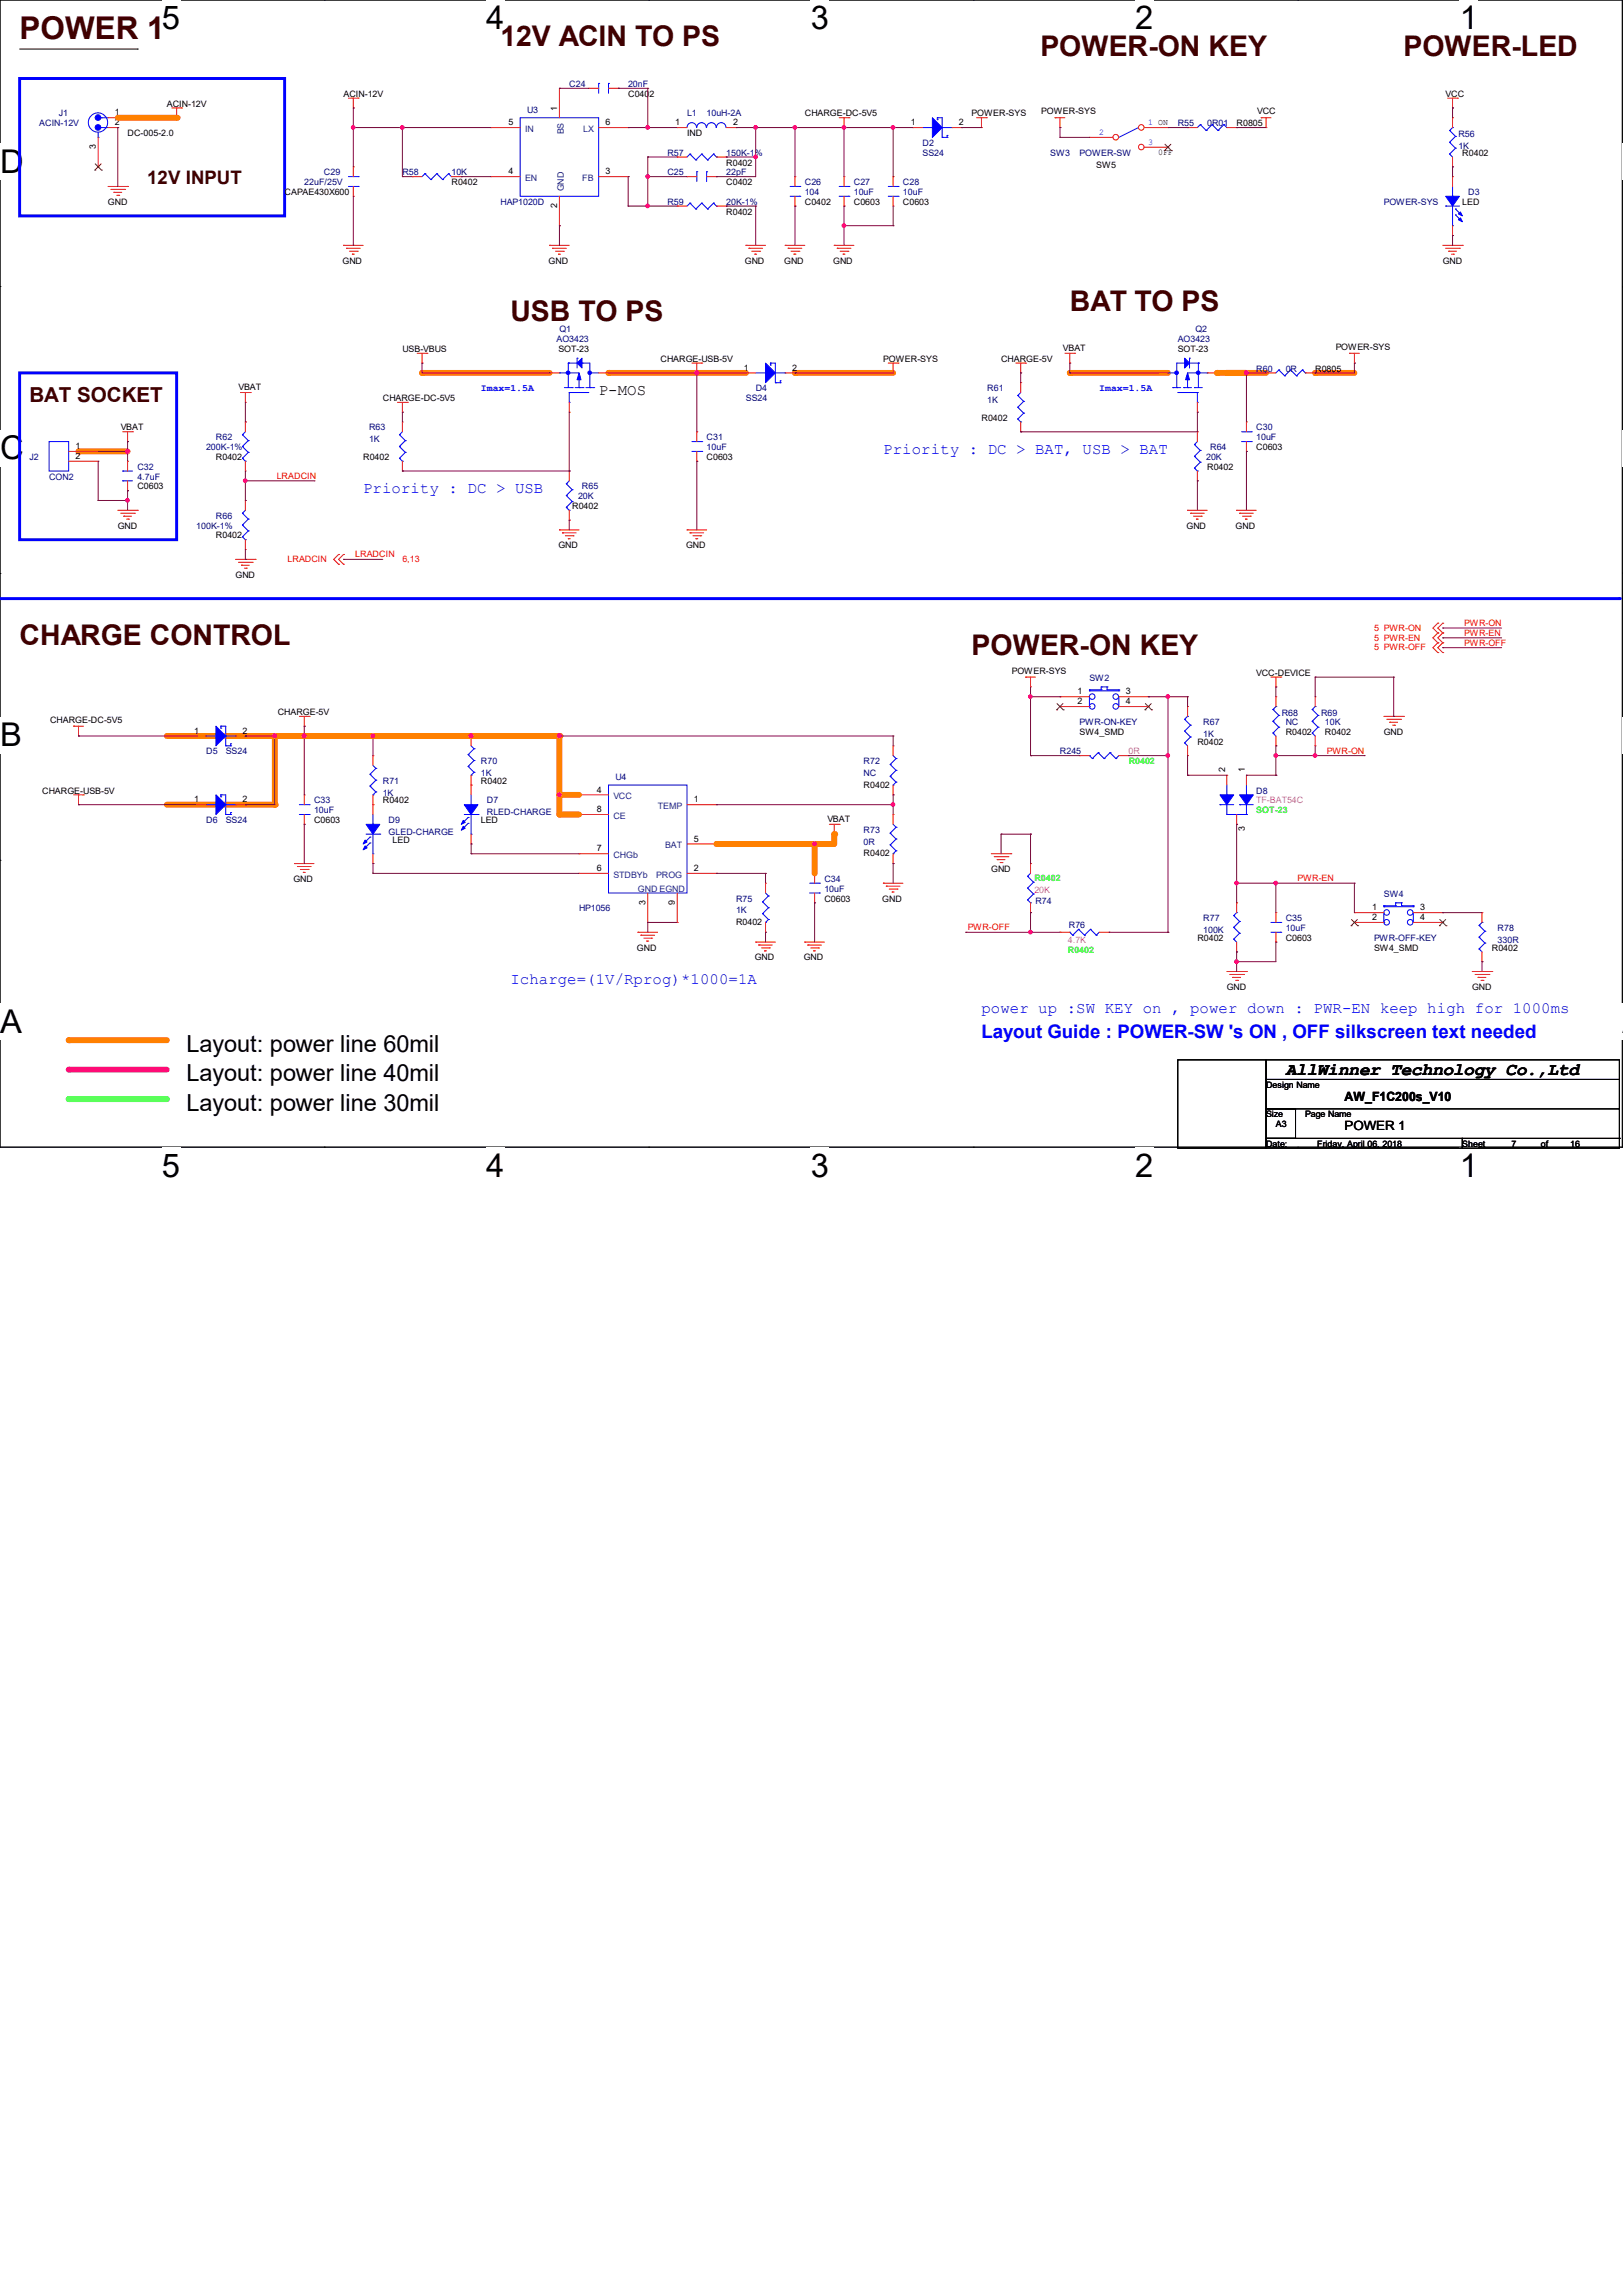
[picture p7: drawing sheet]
<svg xmlns="http://www.w3.org/2000/svg" width="210mm" height="297mm" viewBox="0 0 210 297" stroke-linecap="round" stroke-linejoin="round" font-family="sans-serif">
<defs><g id="words">
<g font-size="4.2">
<text x="21" y="3.8">5</text>
<text x="62.9" y="3.8">4</text>
<text x="104.9" y="3.8">3</text>
<text x="146.9" y="3.8">2</text>
<text x="188.9" y="3.8">1</text>
<text x="0" y="22.4">D</text>
<text x="0" y="59.4">C</text>
<text x="0" y="96.6">B</text>
<text x="0" y="133.7">A</text>
<text x="209.9" y="133.7">A</text>
<text x="21" y="152.3">5</text>
<text x="62.9" y="152.3">4</text>
<text x="104.9" y="152.3">3</text>
<text x="146.9" y="152.3">2</text>
<text x="188.9" y="152.3">1</text>
</g>
<text font-size="4.1" fill="#400000" x="2.5" y="5">POWER 1</text>
<g font-size="3.7" fill="#400000">
<text x="64.8" y="6">12V ACIN TO PS</text>
<text x="134.6" y="7.2">POWER-ON KEY</text>
<text x="181.6" y="7.2">POWER-LED</text>
<text x="66" y="41.5">USB TO PS</text>
<text x="138.4" y="40.3">BAT TO PS</text>
<text x="2.5" y="83.4">CHARGE CONTROL</text>
<text x="125.7" y="84.7">POWER-ON KEY</text>
</g>
<g font-size="3">
<text x="24.1" y="136.1">Layout: power line 60mil</text>
<text x="24.1" y="139.9">Layout: power line 40mil</text>
<text x="24.1" y="143.7">Layout: power line 30mil</text>
</g>
<text font-size="2.7" fill="#400000" x="3.8" y="52">BAT SOCKET</text>
<text font-size="2.4" fill="#400000" x="19" y="23.8">12V INPUT</text>
<text font-size="2.4" fill="#00f" x="127" y="134.3">Layout Guide : POWER-SW 's ON , OFF silkscreen text needed</text>
<text font-size="2.3" x="166.4" y="139.1">AllWinner Technology Co.,Ltd</text>
<text font-size="2" x="77.5" y="51.1">P-MOS</text>
<g font-size="2" fill="#00f">
<text x="114.3" y="58.7">Priority : DC &gt; BAT, USB &gt; BAT</text>
<text x="47" y="63.8">Priority : DC &gt; USB</text>
<text x="66" y="127.3">Icharge=(1V/Rprog)*1000=1A</text>
<text x="127" y="131.1">power up :SW KEY on , power down : PWR-EN keep high for 1000ms</text>
</g>
<g font-size="1.7">
<text x="174" y="142.5">AW_F1C200s_V10</text>
<text x="174" y="146.3">POWER 1</text>
</g>
<g font-size="1.3" fill="#00f">
<text x="62.2" y="50.6">Imax=1.5A</text>
<text x="142.2" y="50.6">Imax=1.5A</text>
</g>
<g font-size="1.1" fill="#000080">
<text x="73.7" y="11.3">C24</text>
<text x="81.3" y="11.3">20nF</text>
<text x="5.1" y="16.3">ACIN-12V</text>
<text x="7.6" y="15.1">J1</text>
<text x="68.2" y="14.6">U3</text>
<text x="88.9" y="15.1">L1</text>
<text x="91.4" y="15.1">10uH-2A</text>
<text x="152.4" y="16.3">R55</text>
<text x="156.2" y="16.3">0R01</text>
<text x="188.7" y="17.7">R56</text>
<text x="39.4" y="24">22uF/25V</text>
<text x="41.9" y="22.7">C29</text>
<text x="52.1" y="22.7">R58</text>
<text x="58.4" y="22.7">10K</text>
<text x="86.4" y="22.7">C25</text>
<text x="86.4" y="20.2">R57</text>
<text x="94" y="22.7">22pF</text>
<text x="94" y="20.2">150K-1%</text>
<text x="104.1" y="24">C26</text>
<text x="110.5" y="24">C27</text>
<text x="116.8" y="24">C28</text>
<text x="119.4" y="18.9">D2</text>
<text x="119.4" y="20.2">SS24</text>
<text x="135.9" y="20.2">SW3</text>
<text x="139.7" y="20.2">POWER-SW</text>
<text x="188.7" y="19.3">1K</text>
<text x="64.8" y="26.5">HAP1020D</text>
<text x="86.4" y="26.5">R59</text>
<text x="94" y="26.5">20K-1%</text>
<text x="104.1" y="25.2">104</text>
<text x="110.5" y="25.2">10uF</text>
<text x="116.8" y="25.2">10uF</text>
<text x="179.1" y="26.5">POWER-SYS</text>
<text x="190" y="25.2">D3</text>
<text x="72" y="44.3">AO3423</text>
<text x="72.4" y="43">Q1</text>
<text x="152.4" y="44.3">AO3423</text>
<text x="154.7" y="43">Q2</text>
<text x="96.5" y="51.9">SS24</text>
<text x="97.8" y="50.6">D4</text>
<text x="127.8" y="50.6">R61</text>
<text x="127.8" y="52.2">1K</text>
<text x="162.6" y="48.1">R60</text>
<text x="166.4" y="48.1">0R</text>
<text x="3.8" y="59.5">J2</text>
<text x="26.7" y="58.3">200K-1%</text>
<text x="27.9" y="57">R62</text>
<text x="47.8" y="55.7">R63</text>
<text x="47.8" y="57.2">1K</text>
<text x="91.4" y="57">C31</text>
<text x="91.4" y="58.3">10uF</text>
<text x="156.1" y="59.5">20K</text>
<text x="156.6" y="58.3">R64</text>
<text x="162.6" y="55.7">C30</text>
<text x="162.6" y="57">10uF</text>
<text x="6.3" y="62.1">CON2</text>
<text x="17.8" y="60.8">C32</text>
<text x="17.8" y="62.1">4.7uF</text>
<text x="74.8" y="64.6">20K</text>
<text x="75.3" y="63.3">R65</text>
<text x="25.4" y="68.4">100K-1%</text>
<text x="27.9" y="67.1">R66</text>
<text x="141" y="88.1">SW2</text>
<text x="139.7" y="93.8">PWR-ON-KEY</text>
<text x="155.7" y="93.8">R67</text>
<text x="155.7" y="95.3">1K</text>
<text x="165.9" y="92.7">R68</text>
<text x="166.4" y="93.8">NC</text>
<text x="170.9" y="92.7">R69</text>
<text x="171.4" y="93.8">10K</text>
<text x="26.7" y="97.6">D5</text>
<text x="29.2" y="97.6">SS24</text>
<text x="49.5" y="101.4">R71</text>
<text x="62.2" y="98.9">R70</text>
<text x="62.2" y="100.4">1K</text>
<text x="79.6" y="100.9">U4</text>
<text x="111.8" y="98.9">R72</text>
<text x="111.8" y="100.4">NC</text>
<text x="137.2" y="97.6">R245</text>
<text x="26.7" y="106.5">D6</text>
<text x="29.2" y="106.5">SS24</text>
<text x="40.6" y="104">C33</text>
<text x="40.6" y="105.2">10uF</text>
<text x="49.5" y="103">1K</text>
<text x="50.3" y="106.5">D9</text>
<text x="63" y="104">D7</text>
<text x="63" y="105.5">RLED-CHARGE</text>
<text x="111.8" y="107.8">R73</text>
<text x="162.6" y="102.7">D8</text>
<text x="50.3" y="108">GLED-CHARGE</text>
<text x="111.8" y="109.3">0R</text>
<text x="74.9" y="117.9">HP1056</text>
<text x="95.2" y="116.7">R75</text>
<text x="95.2" y="118.2">1K</text>
<text x="106.7" y="114.1">C34</text>
<text x="106.7" y="115.4">10uF</text>
<text x="134" y="116.9">R74</text>
<text x="155.7" y="119.2">R77</text>
<text x="166.4" y="119.2">C35</text>
<text x="179.1" y="116">SW4</text>
<text x="138.3" y="120.1">R76</text>
<text x="155.7" y="120.7">100K</text>
<text x="166.4" y="120.5">10uF</text>
<text x="177.8" y="121.8">PWR-OFF-KEY</text>
<text x="193.8" y="120.5">R78</text>
<text x="193.8" y="122">330R</text>
</g>
<g font-size="1.1">
<text x="14.9" y="16.2">2</text>
<text x="14.9" y="14.9">1</text>
<text x="16.5" y="17.6">DC-005-2.0</text>
<text x="21.6" y="13.8">ACIN-12V</text>
<text x="44.4" y="12.5">ACIN-12V</text>
<text x="65.8" y="16.2">5</text>
<text x="72.1" y="14.4" transform="rotate(-90 72.1 14.4)">1</text>
<text x="78.4" y="16.2">6</text>
<text x="81.3" y="12.5">C0402</text>
<text x="87.4" y="16.2">1</text>
<text x="88.9" y="17.6">IND</text>
<text x="94.9" y="16.2">2</text>
<text x="104.1" y="15.1">CHARGE-DC-5V5</text>
<text x="117.9" y="16.2">1</text>
<text x="124.1" y="16.2">2</text>
<text x="125.7" y="15.1">POWER-SYS</text>
<text x="134.7" y="14.8">POWER-SYS</text>
<text x="160" y="16.3">R0805</text>
<text x="162.7" y="14.8">VCC</text>
<text x="187.1" y="12.5">VCC</text>
<text x="12.4" y="19.3" transform="rotate(-90 12.4 19.3)">3</text>
<text x="58.4" y="24">R0402</text>
<text x="65.8" y="22.6">4</text>
<text x="78.4" y="22.6">3</text>
<text x="94" y="24">C0402</text>
<text x="94" y="21.4">R0402</text>
<text x="141.9" y="21.8">SW5</text>
<text x="149.9" y="20">0FF</text>
<text x="189.2" y="20.2">R0402</text>
<text x="14" y="26.5">GND</text>
<text x="36.8" y="25.2">CAPAE430X600</text>
<text x="72.1" y="26.9" transform="rotate(-90 72.1 26.9)">2</text>
<text x="94" y="27.8">R0402</text>
<text x="104.1" y="26.5">C0402</text>
<text x="110.5" y="26.5">C0603</text>
<text x="116.8" y="26.5">C0603</text>
<text x="189.2" y="26.5">LED</text>
<text x="44.3" y="34.1">GND</text>
<text x="71" y="34.1">GND</text>
<text x="96.4" y="34.1">GND</text>
<text x="101.5" y="34.1">GND</text>
<text x="107.8" y="34.1">GND</text>
<text x="186.7" y="34.1">GND</text>
<text x="52.1" y="45.6">USB-VBUS</text>
<text x="72.3" y="45.6">SOT-23</text>
<text x="85.5" y="46.8">CHARGE-USB-5V</text>
<text x="96.3" y="48">1</text>
<text x="102.5" y="48">2</text>
<text x="114.3" y="46.8">POWER-SYS</text>
<text x="129.5" y="46.8">CHARGE-5V</text>
<text x="137.5" y="45.4">VBAT</text>
<text x="152.4" y="45.6">SOT-23</text>
<text x="172.8" y="45.3">POWER-SYS</text>
<text x="30.9" y="50.5">VBAT</text>
<text x="49.5" y="51.9">CHARGE-DC-5V5</text>
<text x="170.2" y="48.1">R0805</text>
<text x="9.8" y="58.1">1</text>
<text x="9.8" y="59.4">2</text>
<text x="15.6" y="55.6">VBAT</text>
<text x="27.9" y="59.5">R0402</text>
<text x="47" y="59.5">R0402</text>
<text x="91.4" y="59.5">C0603</text>
<text x="127" y="54.4">R0402</text>
<text x="162.6" y="58.3">C0603</text>
<text x="17.8" y="63.3">C0603</text>
<text x="74" y="65.9">R0402</text>
<text x="156.2" y="60.8">R0402</text>
<text x="15.2" y="68.4">GND</text>
<text x="27.9" y="69.7">R0402</text>
<text x="72.3" y="71">GND</text>
<text x="88.8" y="71">GND</text>
<text x="153.5" y="68.4">GND</text>
<text x="159.9" y="68.4">GND</text>
<text x="30.5" y="74.8">GND</text>
<text x="130.9" y="87.2">POWER-SYS</text>
<text x="139.4" y="89.9">1</text>
<text x="145.7" y="89.9">3</text>
<text x="162.6" y="87.5">VCC-DEVICE</text>
<text x="6.5" y="93.6">CHARGE-DC-5V5</text>
<text x="25.1" y="95">1</text>
<text x="31.4" y="95">2</text>
<text x="35.9" y="92.5">CHARGE-5V</text>
<text x="139.4" y="91.1">2</text>
<text x="139.7" y="95.1">SW4_SMD</text>
<text x="145.7" y="91.1">4</text>
<text x="166.4" y="95.1">R0402</text>
<text x="171.4" y="95.1">R0402</text>
<text x="179.1" y="95.1">GND</text>
<text x="62.2" y="101.4">R0402</text>
<text x="111.8" y="101.9">R0402</text>
<text x="154.9" y="96.4">R0402</text>
<text x="158.5" y="99.9" transform="rotate(-90 158.5 99.9)">2</text>
<text x="161.1" y="99.9" transform="rotate(-90 161.1 99.9)">1</text>
<text x="5.5" y="102.7">CHARGE-USB-5V</text>
<text x="25.1" y="103.8">1</text>
<text x="31.4" y="103.8">2</text>
<text x="40.6" y="106.5">C0603</text>
<text x="49.5" y="104">R0402</text>
<text x="62.2" y="106.5">LED</text>
<text x="77.2" y="105.1">8</text>
<text x="77.2" y="102.6">4</text>
<text x="89.8" y="103.8">1</text>
<text x="107.1" y="106.4">VBAT</text>
<text x="161.1" y="107.6" transform="rotate(-90 161.1 107.6)">3</text>
<text x="50.8" y="109.1">LED</text>
<text x="77.2" y="112.7">6</text>
<text x="77.2" y="110.2">7</text>
<text x="89.8" y="112.7">2</text>
<text x="89.8" y="108.9">5</text>
<text x="111.8" y="110.8">R0402</text>
<text x="128.3" y="112.9">GND</text>
<text x="38" y="114.1">GND</text>
<text x="83.5" y="117.1" transform="rotate(-90 83.5 117.1)">3</text>
<text x="87.3" y="117.1" transform="rotate(-90 87.3 117.1)">9</text>
<text x="95.2" y="119.7">R0402</text>
<text x="106.7" y="116.7">C0603</text>
<text x="114.2" y="116.7">GND</text>
<text x="177.5" y="117.8">1</text>
<text x="177.5" y="119.1">2</text>
<text x="183.8" y="117.8">3</text>
<text x="183.8" y="119.1">4</text>
<text x="82.4" y="123">GND</text>
<text x="97.7" y="124.3">GND</text>
<text x="104" y="124.3">GND</text>
<text x="154.9" y="121.8">R0402</text>
<text x="166.4" y="121.8">C0603</text>
<text x="177.8" y="123">SW4_SMD</text>
<text x="193" y="123">R0402</text>
<text x="158.7" y="128.1">GND</text>
<text x="190.5" y="128.1">GND</text>
<text x="163.8" y="140.8">Design Name</text>
<text x="163.8" y="144.6">Size</text>
<text x="163.8" y="148.4">Date:</text>
<text x="165.1" y="145.9">A3</text>
<text x="168.9" y="144.6">Page Name</text>
<text x="170.4" y="148.4">Friday, April 06, 2018</text>
<text x="189.2" y="148.4">Sheet</text>
<text x="195.6" y="148.4">7</text>
<text x="199.4" y="148.4">of</text>
<text x="203.2" y="148.4">16</text>
</g>
<g font-size="1.1" fill="#004080">
<text x="67.9" y="17.1">IN</text>
<text x="72.9" y="17.4" transform="rotate(-90 72.9 17.4)">BS</text>
<text x="75.5" y="17.1">LX</text>
<text x="67.9" y="23.4">EN</text>
<text x="75.4" y="23.4">FB</text>
<text x="72.9" y="24.8" transform="rotate(-90 72.9 24.8)">GND</text>
<text x="79.4" y="106">CE</text>
<text x="79.4" y="103.4">VCC</text>
<text x="85.1" y="104.7">TEMP</text>
<text x="79.4" y="113.6">STDBYb</text>
<text x="79.4" y="111">CHGb</text>
<text x="84.9" y="113.6">PROG</text>
<text x="86.1" y="109.8">BAT</text>
<text x="82.5" y="115.4">GND EGND</text>
</g>
<g font-size="1.1" fill="#00f">
<text x="142.2" y="17.5">2</text>
<text x="148.6" y="16.2">1 ON</text>
<text x="148.6" y="18.8">3</text>
</g>
<g font-size="1.1" fill="#f00">
<text x="35.8" y="62">LRADCIN</text>
<text x="37.2" y="72.7">LRADCIN</text>
<text x="46" y="72.1">LRADCIN</text>
<text x="52.1" y="72.7">6,13</text>
<text x="177.8" y="82.9">5 PWR-EN</text>
<text x="177.8" y="81.6">5 PWR-ON</text>
<text x="189.5" y="82.3">PWR-EN</text>
<text x="189.5" y="81">PWR-ON</text>
<text x="189.5" y="83.6">PWR-OFF</text>
<text x="177.8" y="84.2">5 PWR-OFF</text>
<text x="171.7" y="97.5">PWR-ON</text>
<text x="167.9" y="114">PWR-EN</text>
<text x="125.2" y="120.4">PWR-OFF</text>
</g>
<g font-size="1.1" fill="#f0f">
<text x="146" y="97.6">0R</text>
<text x="162.6" y="104">TF-BAT54C</text>
<text x="133.9" y="115.5">20K</text>
<text x="138.2" y="122">4.7K</text>
</g>
<g font-size="1.1" fill="#0f0">
<text x="146" y="98.8">R0402</text>
<text x="162.6" y="105.2">SOT-23</text>
<text x="133.9" y="114">R0402</text>
<text x="138.2" y="123.4">R0402</text>
</g>
</g></defs>
<path d="M0 0h209.9v148.5h-209.9z" fill="none" stroke="#000" stroke-width=".13"/>
<g fill="#fff">
<path d="M21 0h2.3v4.7h-2.3z"/>
<path d="M21 148.5h2.3v4.7h-2.3z"/>
</g>
<path d="M42 0h.1M42 148.5h.1" fill="none" stroke="#000" stroke-width=".13"/>
<g fill="#fff">
<path d="M62.9 0h2.4v4.7h-2.4z"/>
<path d="M62.9 148.5h2.4v4.7h-2.4z"/>
</g>
<path d="M83.9 0h.1M83.9 148.5h.1" fill="none" stroke="#000" stroke-width=".13"/>
<g fill="#fff">
<path d="M104.9 0h2.4v4.7h-2.4z"/>
<path d="M104.9 148.5h2.4v4.7h-2.4z"/>
</g>
<path d="M125.9 0h.1M125.9 148.5h.1" fill="none" stroke="#000" stroke-width=".13"/>
<g fill="#fff">
<path d="M146.9 0h2.4v4.7h-2.4z"/>
<path d="M146.9 148.5h2.4v4.7h-2.4z"/>
</g>
<path d="M167.9 0h.1M167.9 148.5h.1" fill="none" stroke="#000" stroke-width=".13"/>
<g fill="#fff">
<path d="M188.9 0h2.4v4.7h-2.4z"/>
<path d="M188.9 148.5h2.4v4.7h-2.4z"/>
<path d="M0 18.5h3v4.8h-3z"/>
<path d="M209.9 18.5h.1v4.8h-.1z"/>
<path d="M0 55.6h3v4.8h-3z"/>
<path d="M209.9 55.6h.1v4.8h-.1z"/>
</g>
<path d="M0 37.1h.1M209.9 37.1h.1" fill="none" stroke="#000" stroke-width=".13"/>
<g fill="#fff">
<path d="M0 92.8h2.8v4.7h-2.8z"/>
<path d="M209.9 92.8h.1v4.7h-.1z"/>
</g>
<path d="M0 74.2h.1M209.9 74.2h.1" fill="none" stroke="#000" stroke-width=".13"/>
<g fill="#fff">
<path d="M0 129.9h2.8v4.7h-2.8z"/>
<path d="M209.8 129.9h.2v4.7h-.2z"/>
</g>
<path d="M2.5 6.3h15.3M17.8 6.3h.1M0 111.3h.1M209.9 111.3h.1" fill="none" stroke="#000" stroke-width=".13"/>
<path d="M2.5 10.2h34.3v17.7h-34.3zM2.5 48.3h20.4v21.5h-20.4z" fill="none" stroke="#00f" stroke-width=".38"/>
<path d="M8.9 134.6h12.7" fill="none" stroke="#ff8000" stroke-width=".76"/>
<circle cx="8.9" cy="134.6" r=".38" fill="#ff8000"/>
<path d="M54.6 48.3h16.5" fill="none" stroke="#ff8000" stroke-width=".76"/>
<circle cx="54.6" cy="48.3" r=".38" fill="#ff8000"/>
<path d="M78.7 48.3h17.8" fill="none" stroke="#ff8000" stroke-width=".76"/>
<circle cx="78.7" cy="48.3" r=".38" fill="#ff8000"/>
<path d="M102.9 48.3h12.7" fill="none" stroke="#ff8000" stroke-width=".76"/>
<circle cx="102.9" cy="48.3" r=".38" fill="#ff8000"/>
<path d="M138.4 48.3h12.7" fill="none" stroke="#ff8000" stroke-width=".76"/>
<circle cx="138.4" cy="48.3" r=".38" fill="#ff8000"/>
<path d="M158.7 48.3h5.1" fill="none" stroke="#ff8000" stroke-width=".76"/>
<circle cx="158.7" cy="48.3" r=".38" fill="#ff8000"/>
<path d="M170.2 48.3h5.1" fill="none" stroke="#ff8000" stroke-width=".76"/>
<circle cx="170.2" cy="48.3" r=".38" fill="#ff8000"/>
<path d="M8.9 138.4h12.7" fill="none" stroke="#f0f" stroke-width=".76"/>
<circle cx="8.9" cy="138.4" r=".38" fill="#f0f"/>
<path d="M10.2 58.4h6.3" fill="none" stroke="#ff8000" stroke-width=".76"/>
<circle cx="10.2" cy="58.4" r=".38" fill="#ff8000"/>
<path d="M8.9 142.2h12.7" fill="none" stroke="#0f0" stroke-width=".76"/>
<circle cx="8.9" cy="142.2" r=".38" fill="#0f0"/>
<path d="M21.6 104.1h14" fill="none" stroke="#ff8000" stroke-width=".76"/>
<circle cx="35.6" cy="104.1" r=".38" fill="#ff8000"/>
<path d="M35.6 95.2v8.9" fill="none" stroke="#ff8000" stroke-width=".76"/>
<circle cx="35.6" cy="95.3" r=".38" fill="#ff8000"/>
<path d="M21.6 95.2h14" fill="none" stroke="#ff8000" stroke-width=".76"/>
<circle cx="35.6" cy="95.3" r=".38" fill="#ff8000"/>
<path d="M0 77.5h209.5" fill="none" stroke="#00f" stroke-width=".38"/>
<circle cx="209.5" cy="77.5" r=".19" fill="#00f"/>
<g fill="none" stroke="#f00" stroke-width=".13">
<path d="M22.2 14h1.3M22.9 15.2h.1M22.9 14v1.2M23.5 14h.1M45.1 12.7h1.3M45.7 14h.1M45.7 12.7v1.3M46.4 12.7h.1M63.5 16.5h.1M63.5 16.5h3.8M72.4 11.4h.1M72.4 11.4v3.8"/>
<path d="M77.5 16.5h3.8M81.3 16.5h.1M108.6 15.2h1.3M109.2 16.5h.1M109.2 15.2v1.3M109.9 15.2h.1M118.1 16.5h.1M118.1 16.5h1.3M123.2 16.5h1.3M124.5 16.5h.1M126.4 15.2h1.2M127 16.5h.1"/>
<path d="M127 15.2v1.3M127.6 15.2h.1M136.5 15.2h.1M136.5 15.2h1.3M137.2 16.5h.1M137.2 15.2v1.3M153.7 16.5h.1M153.7 16.5h1.2M158.7 16.5h1.3M160 16.5h.1M163.2 15.2h.1M163.2 15.2h1.3"/>
<path d="M163.8 16.5h.1M163.8 15.2v1.3M187.3 12.7h1.3M188 14h.1M188 15.2h.1M188 12.7v1.3M188 15.2v1.3M188.6 12.7h.1M14 24.1h2.5M14.4 24.5h1.7M14.7 24.9h.1M14.7 24.9h1"/>
<path d="M15.1 25.3h.3M15.4 25.3h.1M16.1 24.5h.1M16.5 24.1h.1M44.4 31.7h.1M44.4 31.7h2.6M44.8 32.1h.1M44.8 32.1h1.8M45.2 32.5h1M45.6 32.9h.1M45.6 32.9h.2M46.2 32.5h.1"/>
<path d="M63.5 22.9h.1M63.5 22.9h3.8M71.1 31.7h.1M71.1 31.7h2.6M71.5 32.1h.1M71.5 32.1h1.8M71.9 32.5h1M72.3 32.9h.1M72.3 32.9h.2M72.4 29.2h.1M72.4 25.4v3.8M72.9 32.5h.1"/>
<path d="M77.5 22.9h3.8M81.3 22.9h.1M96.5 31.7h.1M96.5 31.7h2.6M96.9 32.1h.1M96.9 32.1h1.8M97.3 32.5h1M97.7 32.9h.1M97.7 32.9h.2M98.3 32.5h.1M101.6 31.7h.1M101.6 31.7h2.5"/>
<path d="M102 32.1h.1M102 32.1h1.8M102.4 32.5h1M102.7 32.9h.1M102.7 32.9h.3M102.9 26.7h.1M102.9 22.9h.1M102.9 22.9v1.2M102.9 25.4v1.3M103.4 32.5h.1M107.9 31.7h.1M107.9 31.7h2.6"/>
<path d="M108.3 32.1h.1M108.3 32.1h1.8M108.7 32.5h1M109.1 32.9h.1M109.1 32.9h.2M109.7 32.5h.1M115.6 26.7h.1M115.6 22.9h.1M115.6 22.9v1.2M115.6 25.4v1.3M186.7 31.7h2.5M187.1 32.1h1.7"/>
<path d="M187.5 32.5h.1M187.5 32.5h1M187.8 32.9h.3M188 21.6h.1M188 20.3v1.3M188.1 32.9h.1M188.8 32.1h.1M189.2 31.7h.1M15.9 55.9h1.2M16.5 57.1h.1M16.5 59.7h.1M16.5 55.9v1.2"/>
<path d="M16.5 59.7v1.3M17.1 55.9h.1M31.1 50.8h1.3M31.7 52.1h.1M31.7 50.8v1.3M32.4 50.8h.1M51.4 52.1h1.3M52.1 53.3h.1M52.1 52.1v1.2M52.7 52.1h.1M54 45.7h1.2M54.6 47h.1"/>
<path d="M54.6 45.7v1.3M55.2 45.7h.1M89.5 47h1.3M90.2 48.3h.1M90.2 59.7h.1M90.2 55.9h.1M90.2 47v1.3M90.2 55.9v1.2M90.2 58.4v1.3M90.8 47h.1M114.9 47h1.3M115.6 48.3h.1"/>
<path d="M115.6 47v1.3M116.2 47h.1M131.4 47h1.3M132.1 48.3h.1M132.1 47v1.3M132.7 47h.1M137.8 45.7h1.3M138.4 47h.1M138.4 45.7v1.3M139.1 45.7h.1M174.6 45.7h.1M174.6 45.7h1.3"/>
<path d="M175.3 47h.1M175.3 45.7v1.3M15.2 66h2.6M15.6 66.4h1.8M16 66.8h.1M16 66.8h1M16.4 67.2h.2M16.5 63.5h.1M16.5 62.2v1.3M16.6 67.2h.1M17.4 66.4h.1M17.8 66h.1"/>
<path d="M30.5 72.4h2.5M30.9 72.8h1.7M31.2 73.2h.1M31.2 73.2h1.1M31.6 73.5h.3M31.9 73.5h.1M32.6 72.8h.1M33 72.4h.1M43.8 73h.1M43.8 71.8h.1M43.8 71.8l-.6 .6 .6 .6M44.4 73h.1"/>
<path d="M44.4 71.8h.1M44.4 71.8l-.6 .6 .6 .6M72.4 68.6h.1M72.4 68.6h2.5M72.8 69h.1M72.8 69h1.7M73.2 69.3h1M73.5 69.7h.1M73.5 69.7h.3M74.2 69.3h.1M88.9 68.6h.1M88.9 68.6h2.5"/>
<path d="M89.3 69h.1M89.3 69h1.8M89.7 69.3h1M90 69.7h.1M90 69.7h.3M90.7 69.3h.1M153.7 66h.1M153.7 66h2.5M154.1 66.4h.1M154.1 66.4h1.7M154.4 66.8h1M154.8 67.2h.1"/>
<path d="M154.8 67.2h.3M155.4 66.8h.1M160 66h.1M160 66h2.6M160.4 66.4h.1M160.4 66.4h1.8M160.8 66.8h1M161.2 67.2h.1M161.2 67.2h.2M161.8 66.8h.1M9.5 94h.1M9.5 94h1.3"/>
<path d="M10.2 95.2h.1M10.2 94v1.2M25.4 95.2h.1M25.4 95.2h1.3M30.5 95.2h1.2M31.7 95.2h.1M38.7 92.7h1.3M39.4 94h.1M39.4 92.7v1.3M40 92.7h.1M61 95.2h.1M61 95.2v1.3"/>
<path d="M132.7 87.6h.1M132.7 87.6h1.3M133.3 88.9h.1M133.3 87.6v1.3M139.7 97.8h.1M139.7 97.8h1.3M144.8 97.8h1.2M146 97.8h.1M164.5 87.6h1.2M165.1 88.9h.1M165.1 87.6v1.3M165.7 87.6h.1"/>
<path d="M170.2 96.5h.1M170.2 90.2h.1M170.2 90.2v1.2M170.2 95.2v1.3M179.1 92.7h2.5M179.5 93.1h1.7M179.8 93.5h.1M179.8 93.5h1M180.2 93.9h.3M180.5 93.9h.1M181.2 93.1h.1M181.6 92.7h.1"/>
<path d="M186.1 81.9h.1M186.1 83.2h.1M186.1 80.6h.1M186.1 84.5h.1M186.1 81.9l-.7 .6 .7 .7M186.1 80.6l-.7 .7 .7 .6M186.1 83.2l-.7 .6 .7 .7M186.7 81.9h.1M186.7 83.2h.1M186.7 80.6h.1M186.7 84.5h.1M186.7 81.9l-.6 .6 .6 .7"/>
<path d="M186.7 80.6l-.6 .7 .6 .6M186.7 83.2l-.6 .6 .6 .7M9.5 102.9h1.3M10.2 104.1h.1M10.2 102.9v1.2M10.8 102.9h.1M38.1 111.8h.1M38.1 111.8h2.5M38.5 112.1h.1M38.5 112.1h1.8M38.9 112.5h1M39.2 112.9h.1"/>
<path d="M39.2 112.9h.3M39.9 112.5h.1M61 101.6h.1M61 100.3v1.3M107.3 106.7h1.3M107.9 107.9h.1M107.9 106.7v1.2M108.6 106.7h.1M114.3 114.3h.1M114.3 114.3h2.5M114.7 114.7h.1M114.7 114.7h1.8"/>
<path d="M115.1 115.1h1M115.4 115.4h.1M115.4 115.4h.3M116.1 115.1h.1M128.3 110.5h2.5M128.7 110.9h1.7M129 111.3h.1M129 111.3h1M129.4 111.6h.3M129.7 111.6h.1M130.4 110.9h.1M130.8 110.5h.1"/>
<path d="M175.3 118.1h.1M175.3 119.4h.1M175.3 118.1h3.8M175.3 119.4h3.8M182.9 118.1h3.8M182.9 119.4h3.8M186.7 118.1h.1M186.7 119.4h.1M191.8 118.1h.1M191.8 118.1v1.3M82.5 120.6h.1M82.5 120.6h2.6"/>
<path d="M82.9 121h.1M82.9 121h1.8M83.3 121.4h1M83.7 121.8h.1M83.7 121.8h.2M84.3 121.4h.1M97.8 121.9h.1M97.8 121.9h2.5M98.2 122.3h.1M98.2 122.3h1.7M98.6 122.7h1M98.9 123.1h.1"/>
<path d="M98.9 123.1h.3M99.6 122.7h.1M104.1 121.9h.1M104.1 121.9h2.6M104.5 122.3h.1M104.5 122.3h1.8M104.9 122.7h1M105.3 123.1h.1M105.3 123.1h.2M105.9 122.7h.1M158.7 125.7h2.6M159.1 126.1h1.8"/>
<path d="M159.5 126.5h.1M159.5 126.5h1M159.9 126.9h.2M160.1 126.9h.1M160.9 126.1h.1M161.3 125.7h.1M190.5 125.7h2.5M190.9 126.1h1.8M191.3 126.5h.1M191.3 126.5h1M191.6 126.9h.3M191.8 124.5h.1"/>
<path d="M191.8 123.2v1.3M191.9 126.9h.1M192.7 126.1h.1M193 125.7h.1"/>
</g>
<path d="M152.4 137.2h11.4v11.4h-11.4zM163.8 137.2h45.7v2.5h-45.7zM163.8 139.7h45.7v3.8h-45.7zM163.8 143.5h3.8v3.8h-3.8zM163.8 147.3h25.4v1.3h-25.4zM189.2 147.3h20.3v1.3h-20.3zM209.5 147.3h.1M209.5 143.5v3.8" fill="none" stroke="#000" stroke-width=".13"/>
<g fill="none" stroke="#00f" stroke-width=".13">
<path d="M67.3 15.2h10.2v10.2h-10.2zM119.4 16.5h1.2M120.6 16.5h.1M121.3 15.2h.1M121.3 15.5h.1M121.3 15.2h.6v2.6M121.3 15.2v.3M121.9 17.8h.1M121.9 16.5h1.3M121.9 17.8h.7M122.6 17.8h.1M122.6 17.5h.1"/>
<path d="M122.6 17.5v.3M123.2 16.5h.1M147.3 16.5h.1M147.3 16.5l-2.5 1.3M155.3 16.1h.1M155.3 16.1l-.4 .4M155.3 16.1l.8 .8M156.1 16.9h.1M156.8 16.1h.1M156.8 16.1l-.7 .8M156.8 16.1l.8 .8M157.6 16.9h.1"/>
<path d="M158.4 16.1h.1M158.4 16.1l-.8 .8M158.4 16.1l.3 .4M158.7 16.5h.1M187.6 19.9h.1M187.6 18.4h.1M187.6 16.9h.1M187.6 19.9l.4 .4M187.6 18.4l.7 .8M187.6 16.9l.7 .8M188 16.5h.1M188 16.5l-.4 .4"/>
<path d="M188.3 19.2h.1M188.3 17.7h.1M188.3 19.2l-.7 .7M188.3 17.7l-.7 .7M102.2 25.4h1.3M102.2 24.1h1.3M103.5 25.4h.1M103.5 24.1h.1M114.9 25.4h1.3M114.9 24.1h1.3M116.2 25.4h.1M116.2 24.1h.1"/>
<path d="M89.5 58.4h1.3M89.5 57.1h1.3M90.8 58.4h.1M90.8 57.1h.1M15.9 62.2h.1M15.9 61h.1M15.9 62.2h1.2M15.9 61h1.2M26.7 95.2h1.2M27.9 95.2h.1M28.6 94h.1M28.6 94.2h.1"/>
<path d="M28.6 94h.6v2.5M28.6 94v.2M29.2 96.5h.1M29.2 95.2h1.3M29.2 96.5h.6M29.8 96.5h.1M29.8 96.3h.1M29.8 96.3v.2M30.5 95.2h.1M60.6 97.7h.1M60.6 99.2h.1M60.6 97.7l.7 .7"/>
<path d="M60.6 99.2l.7 .7M61 96.5l.3 .4M61.3 96.9h.1M61.3 98.4h.1M61.3 99.9h.1M61.3 96.9l-.7 .8M61.3 98.4l-.7 .8M61.3 99.9l-.3 .4M141 97.8h.1M141 97.8l.4 .4M141.4 98.2h.1M142.1 97.4h.1"/>
<path d="M142.1 97.4l.8 .8M142.1 97.4l-.7 .8M142.9 98.2h.1M143.6 97.4h.1M143.6 97.4l.8 .8M143.6 97.4l-.7 .8M144.4 98.2h.1M144.8 97.8l-.4 .4M169.8 94.9h.1M169.8 93.3h.1M169.8 91.8h.1M169.8 94.9l.4 .3"/>
<path d="M169.8 93.3l.8 .8M169.8 91.8l.8 .8M170.2 91.4h.1M170.2 91.4l-.4 .4M170.6 94.1h.1M170.6 92.6h.1M170.6 94.1l-.8 .8M170.6 92.6l-.8 .7M61 100.3h.1M179.1 117.2h.1M179.1 117.3h.1M179.1 119.4h.1"/>
<path d="M179.1 117.3h3.8M179.1 117.2h1.5M179.1 117.2v.1M179.1 118.1v1.3M180.6 116.8h.1M180.6 117.2h.1M180.6 116.8h.8M180.6 116.8v.4M181.4 117.2h.1M181.4 116.8h.1M181.4 117.2h1.5M181.4 116.8v.4"/>
<path d="M182.9 117.3h.1M182.9 117.2h.1M182.9 119.4h.1M182.9 117.2v.1M182.9 118.1v1.3M191.4 119.8h.1M191.4 119.8l.8 .7M191.8 119.4h.1M191.8 119.4l-.4 .4M191.4 122.8h.1M191.4 121.3h.1M191.4 122.8l.4 .4"/>
<path d="M191.4 121.3l.8 .7M192.2 122h.1M192.2 120.5h.1M192.2 122l-.8 .8M192.2 120.5l-.8 .8"/>
<circle cx="179.4" cy="118.1" r=".36"/>
<circle cx="179.4" cy="119.4" r=".36"/>
<circle cx="182.5" cy="118.1" r=".36"/>
<circle cx="182.5" cy="119.4" r=".36"/>
</g>
<path d="M174.8 119.8h.1M174.9 119l.8 .8M175.6 119l-.8 .8M175.7 119.8h.1M186.3 119.8h.1M186.3 119l.8 .8M187.1 119l-.8 .8M187.1 119.8h.1" fill="none" stroke="#804000" stroke-width=".13"/>
<g fill="#00f" stroke="#00f" stroke-width=".13">
<path d="M120.6 15.2l1.3 1.3-1.3 1.3z"/>
<path d="M27.9 94l1.3 1.2-1.3 1.3z"/>
</g>
<circle cx="144.4" cy="17.8" r=".36" fill="#fff" stroke="#f00" stroke-width=".13"/>
<path d="M141 17.8h.1M141 17.8h3" fill="none" stroke="#f00" stroke-width=".13"/>
<circle cx="147.7" cy="16.5" r=".36" fill="#fff" stroke="#f00" stroke-width=".13"/>
<path d="M148.1 16.5h3M151.1 16.5h.1" fill="none" stroke="#f00" stroke-width=".13"/>
<circle cx="147.7" cy="19" r=".36" fill="#fff" stroke="#f00" stroke-width=".13"/>
<g fill="none" stroke="#f00" stroke-width=".13">
<path d="M12.7 17.8v3.8M14 16.5h1.2M14 15.2h1.2M15.2 16.5h.1M15.2 15.2h.1M76.2 11.4h.1M76.2 11.4h1.3M78.7 11.4h1.3M80 11.4h.1M87.6 16.5h.1M87.6 16.5h1.3M94 16.5h1.2"/>
<path d="M95.2 16.5h.1M148.1 19h3M151.1 19h.1M12.7 21.6h.1M45.7 21.6h.1M45.7 25.4h.1M45.7 21.6v1.3M45.7 24.1v1.3M53.3 22.9h.1M53.3 22.9h1.3M58.4 22.9h1.3M59.7 22.9h.1"/>
<path d="M87.6 20.3h.1M87.6 26.7h.1M87.6 20.3h1.3M87.6 26.7h1.3M88.9 22.9h.1M88.9 22.9h1.3M91.4 22.9h1.3M92.7 22.9h.1M92.7 20.3h1.3M92.7 26.7h1.3M94 20.3h.1M94 26.7h.1"/>
<path d="M109.2 26.7h.1M109.2 22.9h.1M109.2 22.9v1.2M109.2 25.4v1.3M188 22.9h.1M188 30.5h.1M188 22.9v1.2M188 29.2v1.3M8.9 58.4h3.8M8.9 59.7h3.8M12.7 58.4h.1M12.7 59.7h.1"/>
<path d="M31.7 54.6h.1M31.7 54.6v1.3M31.7 59.7v1.3M52.1 54.6h.1M52.1 54.6v1.3M52.1 59.7v1.3M71.1 48.3h.1M71.1 48.3h1.3M73.7 53.3h.1M73.7 52.1v1.2M77.5 48.3h1.2M78.7 48.3h.1"/>
<path d="M96.5 48.3h.1M96.5 48.3h1.3M101.6 48.3h1.3M102.9 48.3h.1M132.1 49.5h.1M132.1 55.9h.1M132.1 49.5v1.3M132.1 54.6v1.3M149.9 48.3h.1M149.9 48.3h1.2M154.9 55.9h.1M154.9 53.3h.1"/>
<path d="M154.9 52.1v1.2M154.9 55.9v1.2M156.2 48.3h1.3M157.5 48.3h.1M161.3 58.4h.1M161.3 54.6h.1M161.3 54.6v1.3M161.3 57.1v1.3M163.8 48.3h.1M163.8 48.3h1.3M168.9 48.3h1.3M170.2 48.3h.1"/>
<path d="M31.7 61h.1M31.7 64.8h.1M31.7 71.1h.1M31.7 64.8v1.2M31.7 69.8v1.3M52.1 61h.1M73.7 61h.1M73.7 67.3h.1M73.7 61v1.2M73.7 66v1.3M154.9 62.2h.1M154.9 61v1.2"/>
<path d="M48.3 97.8h.1M48.3 97.8v1.3M115.6 96.5h.1M115.6 96.5v1.3M137.2 90.2h.1M137.2 91.4h.1M137.2 90.2h3.8M137.2 91.4h3.8M144.8 90.2h3.8M144.8 91.4h3.8M148.6 90.2h.1M148.6 91.4h.1"/>
<path d="M153.7 97.8h.1M153.7 91.4h.1M153.7 91.4v1.3M153.7 96.5v1.3M165.1 96.5h.1M165.1 90.2h.1M165.1 90.2v1.2M165.1 95.2v1.3M25.4 104.1h.1M25.4 104.1h1.3M30.5 104.1h1.2M31.7 104.1h.1"/>
<path d="M39.4 106.7h.1M39.4 102.9h.1M39.4 102.9v1.2M39.4 105.4v1.3M48.3 104.1h.1M48.3 111.8h.1M48.3 102.9v2.5M48.3 110.5v1.3M61 101.6h.1M61 109.2h.1M61 101.6v1.3M61 107.9v1.3"/>
<path d="M74.9 113h.1M74.9 110.5h.1M74.9 105.4h.1M74.9 102.9h.1M74.9 113h3.8M74.9 110.5h3.8M74.9 105.4h3.8M74.9 102.9h3.8M83.8 119.4h.1M83.8 115.6v3.8M87.6 119.4h.1M87.6 115.6v3.8"/>
<path d="M88.9 104.1h3.8M88.9 113h3.8M88.9 109.2h3.8M92.7 104.1h.1M92.7 113h.1M92.7 109.2h.1M99.1 114.3h.1M99.1 114.3v1.3M99.1 119.4v1.2M105.4 116.8h.1M105.4 113h.1M105.4 113v1.3"/>
<path d="M105.4 115.6v1.2M115.6 102.9h.1M115.6 105.4h.1M115.6 111.8h.1M115.6 101.6v1.3M115.6 105.4v1.3M115.6 110.5v1.3M133.3 111.8h.1M133.3 118.1h.1M133.3 111.8v1.2M133.3 116.8v1.3M158.7 100.3h.1"/>
<path d="M158.7 100.3v1.3M160 106.7h.1M160 116.8h.1M160 105.4v1.3M160 116.8v1.3M161.3 100.3h.1M161.3 100.3v1.3M165.1 118.1h.1M165.1 118.1v1.3M99.1 120.6h.1M137.2 120.6h.1M137.2 120.6h1.2"/>
<path d="M142.2 120.6h1.3M143.5 120.6h.1M160 123.2h.1M160 121.9v1.3M165.1 121.9h.1M165.1 120.6v1.3"/>
</g>
<g fill="none" stroke="#804000" stroke-width=".13">
<path d="M150.7 19.5h.1M150.7 18.7l.9 .8M151.5 18.7l-.8 .8M151.6 19.5h.1M12.3 22h.1M12.3 21.2l.8 .8M13.1 21.2l-.8 .8M13.1 22h.1M136.7 91.9h.1M136.8 91.1l.8 .8M137.5 91.1l-.8 .8M137.6 91.9h.1"/>
<path d="M148.2 91.9h.1M148.2 91.1l.8 .8M149 91.1l-.8 .8M149 91.9h.1"/>
</g>
<g fill="#00f" stroke="#00f" stroke-width=".13">
<path d="M27.9 102.9l1.3 1.2-1.3 1.3z"/>
<path d="M74.7 47l.6-.6v1.2z"/>
<path d="M74.9 48.3l.3 .8h-.5z"/>
<path d="M153.3 46.4l.6 .6-.6 .6z"/>
<path d="M153.7 48.3l.2 .8h-.5z"/>
<path d="M99.1 47l1.2 1.3-1.2 1.2z"/>
<path d="M160.4 102.9h1.8l-.9 1.2z" fill-rule="evenodd"/>
<path d="M157.9 102.9h1.7l-.9 1.2z" fill-rule="evenodd"/>
<path d="M47.4 106.7h1.7l-.8 1.2z" fill-rule="evenodd"/>
<path d="M47.2 109.5l.3 .2-.5 .3z" fill-rule="evenodd"/>
<path d="M47.2 108.7l.3 .3-.5 .2z" fill-rule="evenodd"/>
<path d="M187.1 25.4h1.7l-.8 1.3z" fill-rule="evenodd"/>
<path d="M189 28.2l.2 .5-.5-.3z" fill-rule="evenodd"/>
<path d="M189 27.4l.2 .5-.5-.2z" fill-rule="evenodd"/>
<path d="M60.1 104.1h1.7l-.8 1.3z" fill-rule="evenodd"/>
<path d="M59.9 106.9l.3 .3-.5 .2z" fill-rule="evenodd"/>
<path d="M59.9 106.2l.3 .2-.5 .3z" fill-rule="evenodd"/>
<circle cx="76.3" cy="48.2" r=".23"/>
<circle cx="73.5" cy="48.2" r=".23"/>
<circle cx="152.3" cy="48.2" r=".23"/>
<circle cx="155" cy="48.2" r=".23"/>
<circle cx="12.7" cy="16.5" r=".36"/>
<circle cx="12.7" cy="15.2" r=".36"/>
</g>
<g fill="none" stroke="#00f" stroke-width=".13">
<path d="M12.7 17.8h.1M12.7 17.1v.7M13.1 16.5h.1M13.1 15.2h.1M13.1 16.5h.9M13.1 15.2h.9M77.5 10.8h.1M77.5 10.8v1.3M78.7 10.8h.1M78.7 10.8v1.3M89.3 19.9h.1M89.3 19.9l-.4 .4"/>
<path d="M89.3 19.9l.7 .8M90.1 16.5a.61 .61 0 0 0-.6-.6 .61 .61 0 0 0-.6 .6M90.8 19.9h.1M90.8 19.9l-.8 .8M90.8 19.9l.8 .8M91.4 16.5a.61 .61 0 0 0-.6-.6 .61 .61 0 0 0-.6 .6M92.3 19.9h.1M92.3 19.9l-.7 .8M92.3 19.9l.4 .4M92.7 16.5a.61 .61 0 0 0-.6-.6 .61 .61 0 0 0-.7 .6M93.9 16.5a.61 .61 0 0 0-.6-.6 .61 .61 0 0 0-.6 .6M45.1 24.1h1.3"/>
<path d="M45.1 22.9h1.3M46.4 22.9h.1M46.4 24.1h.1M55 22.5h.1M55 22.5l-.4 .4M55 22.5l.8 .7M55.8 23.2h.1M56.5 22.5h.1M56.5 22.5l-.7 .7M56.5 22.5l.8 .7M57.3 23.2h.1M58 22.5h.1"/>
<path d="M58 22.5l-.7 .7M58 22.5l.4 .4M58.4 22.9h.1M89.3 26.3h.1M89.3 26.3l-.4 .4M89.3 26.3l.7 .8M90 20.7h.1M90 27.1h.1M90.2 22.2h.1M90.2 22.2v1.3M90.8 26.3h.1M90.8 26.3l-.8 .8"/>
<path d="M90.8 26.3l.8 .8M91.4 22.2h.1M91.4 22.2v1.3M91.6 20.7h.1M91.6 27.1h.1M92.3 26.3h.1M92.3 26.3l-.7 .8M92.3 26.3l.4 .4M92.7 20.3h.1M92.7 26.7h.1M108.6 25.4h1.3M108.6 24.1h1.3"/>
<path d="M109.9 25.4h.1M109.9 24.1h.1M187.1 26.7h.1M187.1 26.7h1.7M188 25.4h.1M188 29.2h.1M188 24.1v1.3M188 26.7v2.5M188.3 27.1h.1M188.3 27.8h.1M188.3 27.1l.8 .7M188.3 27.8l.8 .8"/>
<path d="M6.3 57.1h2.6v3.9h-2.6zM31.4 56.3h.1M31.4 57.8h.1M31.4 59.3h.1M31.4 56.3l.7 .7M31.4 57.8l.7 .7M31.4 59.3l.3 .4M31.7 59.7h.1M31.7 55.9l-.3 .4M32.1 57h.1M32.1 58.5h.1M32.1 57l-.7 .8"/>
<path d="M32.1 58.5l-.7 .8M51.7 56.3h.1M51.7 57.8h.1M51.7 59.3h.1M51.7 56.3l.8 .7M51.7 57.8l.8 .7M51.7 59.3l.4 .4M52.1 59.7h.1M52.1 55.9l-.4 .4M52.5 57h.1M52.5 58.5h.1M52.5 57l-.8 .8"/>
<path d="M52.5 58.5l-.8 .8M72.4 48.3h.1M72.4 48.3h2.5M73 50.2h1M73.5 47h.1M73.5 47v3.2M73.5 47h1.2M73.7 50.8h.1M73.7 52.1h.1M73.7 50.8h2.5M73.7 50.8v1.3M74 50.2h.1"/>
<path d="M74.4 50.2h1M74.7 46.4h.1M74.7 46.4v1.2M74.9 50.2h.1M74.9 48.9v1.3M75.3 47h.1M75.3 47h1v3.2M75.4 50.2h.1M75.8 50.2h1M76.3 50.2h.1M76.3 48.3h.1M76.3 48.3h1.2"/>
<path d="M76.8 50.2h.1M97.8 48.3h1.3M99.1 48.3h.1M99.7 47h.1M99.7 47.2h.1M99.7 47h.6v2.5M99.7 47v.2M100.3 49.5h.1M100.3 48.3h1.3M100.3 49.5h.7M101 49.5h.1M101 49.3h.1"/>
<path d="M101 49.3v.2M101.6 48.3h.1M131.7 51.2h.1M131.7 52.7h.1M131.7 54.2h.1M131.7 51.2l.8 .7M131.7 52.7l.8 .8M131.7 54.2l.4 .4M132.1 54.6h.1M132.1 50.8l-.4 .4M132.5 51.9h.1M132.5 53.5h.1"/>
<path d="M132.5 51.9l-.8 .8M132.5 53.5l-.8 .7M151.1 48.3h1.2M151.8 50.2h.1M151.8 50.2h1M152.3 50.2h.1M152.3 48.3h.1M152.4 50.8h2.5M153.2 50.2h.1M153.2 50.2h1M153.3 47h.1M153.3 47h-1v3.2"/>
<path d="M153.7 50.2h.1M153.7 48.3h2.5M153.7 48.9v1.3M153.9 46.4h.1M153.9 47h1.2M153.9 46.4v1.2M154.6 57.5h.1M154.6 59.1h.1M154.6 50.2h.1M154.6 57.5l.7 .8M154.6 59.1l.7 .7M154.6 50.2h1"/>
<path d="M154.9 50.8h.1M154.9 52.1h.1M154.9 57.1l-.3 .4M154.9 50.8v1.3M155.1 47h.1M155.1 47v3.2M155.3 58.3h.1M155.3 59.8h.1M155.3 58.3l-.7 .8M155.3 59.8l-.7 .8M156.2 48.3h.1M160.7 57.1h1.2"/>
<path d="M160.7 55.9h1.2M161.9 57.1h.1M161.9 55.9h.1M165.5 47.9h.1M165.5 47.9l-.4 .4M165.5 47.9l.7 .7M166.2 48.6h.1M167 47.9h.1M167 47.9l-.8 .7M167 47.9l.8 .7M167.8 48.6h.1M168.5 47.9h.1"/>
<path d="M168.5 47.9l-.7 .7M168.5 47.9l.4 .4M168.9 48.3h.1M31.4 66.4h.1M31.4 67.9h.1M31.4 69.5h.1M31.4 66.4l.7 .8M31.4 67.9l.7 .8M31.4 69.5l.3 .3M31.7 69.8h.1M31.7 66l-.3 .4M32.1 67.2h.1"/>
<path d="M32.1 68.7h.1M32.1 67.2l-.7 .7M32.1 68.7l-.7 .8M73.3 62.6h.1M73.3 64.1h.1M73.3 65.7h.1M73.3 62.6l.7 .8M73.3 64.1l.7 .8M73.3 65.7l.4 .3M73.7 66h.1M73.7 62.2l-.4 .4M74 63.4h.1"/>
<path d="M74 64.9h.1M74 63.4l-.7 .7M74 64.9l-.7 .8M154.6 60.6h.1M154.6 60.6l.3 .4M154.9 61h.1M48.3 99.1l.3 .3M48.6 99.4h.1M48.6 99.4l-.7 .8M115.2 98.9h.1M115.2 98.9l.8 .8M115.6 97.8l.4 .4"/>
<path d="M116 98.2h.1M116 99.7h.1M116 98.2l-.8 .7M116 99.7l-.8 .8M141 89.3h.1M141 89.4h.1M141 91.4h.1M141 89.4h3.8M141 89.3h1.5M141 89.3v.1M141 90.2v1.2M142.5 88.9h.1"/>
<path d="M142.5 89.3h.1M142.5 88.9h.8M142.5 88.9v.4M143.3 89.3h.1M143.3 88.9h.1M143.3 89.3h1.5M143.3 88.9v.4M144.8 89.4h.1M144.8 89.3h.1M144.8 91.4h.1M144.8 89.3v.1M144.8 90.2v1.2"/>
<path d="M153.3 96.1h.1M153.3 94.6h.1M153.3 93.1h.1M153.3 96.1l.4 .4M153.3 94.6l.8 .8M153.3 93.1l.8 .8M153.7 92.7h.1M153.7 92.7l-.4 .4M154.1 95.4h.1M154.1 93.9h.1M154.1 95.4l-.8 .7M154.1 93.9l-.8 .7"/>
<path d="M164.7 94.9h.1M164.7 93.3h.1M164.7 91.8h.1M164.7 94.9l.4 .3M164.7 93.3l.8 .8M164.7 91.8l.8 .8M165.1 91.4h.1M165.1 91.4l-.4 .4M165.5 94.1h.1M165.5 92.6h.1M165.5 94.1l-.8 .8M165.5 92.6l-.8 .7"/>
<path d="M26.7 104.1h1.2M27.9 104.1h.1M28.6 102.9h.1M28.6 103.1h.1M28.6 102.9h.6v2.5M28.6 102.9v.2M29.2 105.4h.1M29.2 104.1h1.3M29.2 105.4h.6M29.8 105.4h.1M29.8 105.2h.1M29.8 105.2v.2"/>
<path d="M30.5 104.1h.1M38.7 104.1h1.3M38.7 105.4h1.3M40 105.4h.1M40 104.1h.1M47.4 107.9h1.7M47.9 108.3h.1M47.9 109.1h.1M47.9 100.2h.1M47.9 101.7h.1M47.9 108.3l-.8 .8M47.9 109.1l-.8 .8"/>
<path d="M47.9 100.2l.7 .8M47.9 101.7l.7 .8M48.3 106.7h.1M48.3 110.5h.1M48.3 102.9h.1M48.3 105.4v1.3M48.3 107.9v2.6M48.6 101h.1M48.6 102.5h.1M48.6 101l-.7 .7M48.6 102.5l-.3 .4M49.1 107.9h.1"/>
<path d="M60.1 105.4h1.7M60.6 105.8h.1M60.6 106.6h.1M60.6 105.8l-.8 .8M60.6 106.6l-.8 .7M61 104.1h.1M61 107.9h.1M61 102.9v1.2M61 105.4v2.5M61.8 105.4h.1M78.7 101.6h10.2v14h-10.2zM98.7 116.7h.1"/>
<path d="M98.7 118.2h.1M98.7 116.7l.7 .8M98.7 118.2l.7 .8M99.1 119.4h.1M99.1 115.6l.3 .4M99.4 116h.1M99.4 117.5h.1M99.4 119h.1M99.4 116l-.7 .7M99.4 117.5l-.7 .7M99.4 119l-.3 .4M104.8 115.6h1.2"/>
<path d="M104.8 114.3h1.2M106 115.6h.1M106 114.3h.1M115.2 100.5h.1M115.2 107.8h.1M115.2 109.3h.1M115.2 100.5l.8 .7M115.2 107.8l.8 .8M115.2 109.3l.8 .8M115.6 101.6h.1M115.6 110.5h.1M115.6 106.7l.4 .4"/>
<path d="M116 101.2h.1M116 107.1h.1M116 108.6h.1M116 110.1h.1M116 101.2l-.4 .4M116 107.1l-.8 .7M116 108.6l-.8 .7M116 110.1l-.4 .4M133 113.4h.1M133 114.9h.1M133 116.5h.1M133 113.4l.7 .8"/>
<path d="M133 114.9l.7 .8M133 116.5l.3 .3M133.3 116.8h.1M133.3 113l-.3 .4M133.7 114.2h.1M133.7 115.7h.1M133.7 115.7l-.7 .8M133.7 114.2l-.7 .7M157.9 104.1h.1M157.9 104.1h1.7M158.7 102.9h.1M158.7 105.4h.1"/>
<path d="M158.7 105.4h2.6M158.7 101.6v1.3M158.7 104.1v1.3M159.6 118.5h.1M159.6 118.5l.8 .8M160 105.4h.1M160 118.1h.1M160 118.1l-.4 .4M160.4 104.1h.1M160.4 119.3h.1M160.4 104.1h1.8M160.4 119.3l-.8 .7"/>
<path d="M161.3 102.9h.1M161.3 105.4h.1M161.3 101.6v1.3M161.3 104.1v1.3M164.5 119.4h1.2M165.7 119.4h.1M138.4 120.6h.1M138.4 120.6l.4 .4M138.8 121h.1M139.6 120.3h.1M139.6 120.3l.7 .7M139.6 120.3l-.8 .7"/>
<path d="M140.3 121h.1M141.1 120.3h.1M141.1 120.3l.8 .7M141.1 120.3l-.8 .7M141.9 121h.1M142.2 120.6l-.3 .4M159.6 121.5h.1M159.6 120h.1M159.6 121.5l.4 .4M159.6 120l.8 .8M160.4 120.8h.1M160.4 120.8l-.8 .7"/>
<path d="M164.5 120.6h1.2M165.7 120.6h.1"/>
<circle cx="12.7" cy="15.9" r="1.25"/>
<circle cx="141.3" cy="90.1" r=".36"/>
<circle cx="141.3" cy="91.4" r=".36"/>
<circle cx="144.4" cy="91.4" r=".36"/>
<circle cx="144.4" cy="90.1" r=".36"/>
</g>
<g fill="none" stroke="#800040" stroke-width=".13">
<path d="M15.2 16.5h.1M15.2 16.5v7.6M124.5 16.5h.1M124.5 16.5h2.5M188 14h.1M188 14v1.2M188 30.5h.1M188 21.6h.1M188 21.6v1.3M188 30.5v1.2M12.7 58.4h3.8M12.7 59.7v5.1"/>
<path d="M16.5 58.4h.1M16.5 57.1h.1M16.5 57.1v2.6M54.6 48.3h16.5M71.1 48.3h.1M78.7 48.3h11.5M90.2 48.3h.1M154.9 53.3h.1M154.9 53.3v2.6M12.7 64.8h.1M12.7 64.8h3.8M16.5 63.5h.1"/>
<path d="M16.5 64.8h.1M16.5 63.5v2.5M154.9 62.2h.1M154.9 62.2v3.8"/>
</g>
<g fill="#f0f" stroke="#f0f" stroke-width=".13">
<circle cx="16.5" cy="58.4" r=".23"/>
<circle cx="16.5" cy="64.7" r=".23"/>
</g>
<path d="M157.5 48.3h3.8" fill="none" stroke="#ff8000" stroke-width=".76"/>
<circle cx="157.5" cy="48.3" r=".38" fill="#ff8000"/>
<g fill="none" stroke="#800040" stroke-width=".13">
<path d="M115.6 16.5h.1M115.6 16.5h2.5M54.6 47h.1M54.6 47v1.3M90.2 48.3h.1M90.2 59.7h.1M90.2 48.3h6.3M90.2 48.3v7.6M90.2 59.7v8.9M102.9 48.3h.1M102.9 48.3h12.7M132.1 55.9h.1"/>
<path d="M132.1 48.3h.1M132.1 55.9h22.8M132.1 48.3v1.2M138.4 47h.1M138.4 48.3h.1M138.4 48.3h11.5M138.4 47v1.3M161.3 48.3h.1M161.3 58.4h.1M161.3 48.3h2.5M161.3 48.3v6.3M161.3 58.4v7.6"/>
<path d="M170.2 48.3h.1M175.3 47h.1M175.3 47v1.3h-5.1"/>
</g>
<g fill="#f0f" stroke="#f0f" stroke-width=".13">
<circle cx="161.3" cy="48.2" r=".23"/>
<circle cx="90.1" cy="48.2" r=".23"/>
</g>
<path d="M15.2 15.2h7.7" fill="none" stroke="#ff8000" stroke-width=".76"/>
<circle cx="22.9" cy="15.2" r=".38" fill="#ff8000"/>
<g fill="none" stroke="#800040" stroke-width=".13">
<path d="M48.3 113h.1M48.3 111.8h.1M48.3 113h26.6M48.3 111.8v1.2M83.8 119.4h.1M83.8 119.4v1.2M83.8 119.4h3.8M92.7 113h.1M92.7 113h6.4M99.1 113h.1M99.1 113v1.3M99.1 120.6h.1"/>
<path d="M99.1 120.6v1.3"/>
</g>
<path d="M92.7 109.2h12.7" fill="none" stroke="#ff8000" stroke-width=".76"/>
<circle cx="92.7" cy="109.2" r=".38" fill="#ff8000"/>
<circle cx="105.4" cy="109.2" r=".23" fill="#f0f" stroke="#f0f" stroke-width=".13"/>
<path d="M107.9 107.9v1.3" fill="none" stroke="#ff8000" stroke-width=".76"/>
<circle cx="107.9" cy="108" r=".38" fill="#ff8000"/>
<path d="M61 109.2h.1M61 110.5h.1M61 109.2v1.3M61 110.5h13.9M92.7 104.1h.1M115.6 111.8h.1M115.6 102.9h.1M115.6 102.9v1.2h-22.9M115.6 111.8v2.5" fill="none" stroke="#800040" stroke-width=".13"/>
<circle cx="115.5" cy="104.1" r=".23" fill="#f0f" stroke="#f0f" stroke-width=".13"/>
<path d="M72.4 105.4h2.5" fill="none" stroke="#ff8000" stroke-width=".76"/>
<circle cx="72.4" cy="105.4" r=".38" fill="#ff8000"/>
<path d="M72.4 95.2v7.7" fill="none" stroke="#ff8000" stroke-width=".76"/>
<circle cx="72.4" cy="95.3" r=".38" fill="#ff8000"/>
<circle cx="72.4" cy="102.8" r=".23" fill="#f0f" stroke="#f0f" stroke-width=".13"/>
<path d="M72.4 102.9h2.5" fill="none" stroke="#ff8000" stroke-width=".76"/>
<circle cx="72.4" cy="102.9" r=".38" fill="#ff8000"/>
<path d="M72.4 102.9v2.5" fill="none" stroke="#ff8000" stroke-width=".76"/>
<circle cx="72.4" cy="102.9" r=".38" fill="#ff8000"/>
<path d="M61 95.2h11.4" fill="none" stroke="#ff8000" stroke-width=".76"/>
<circle cx="61" cy="95.3" r=".38" fill="#ff8000"/>
<path d="M48.3 95.2h.1M48.3 95.2v2.6M72.4 95.2h.1M72.4 95.2h43.2M115.6 95.2h.1M115.6 95.2v1.3" fill="none" stroke="#800040" stroke-width=".13"/>
<circle cx="72.4" cy="95.2" r=".23" fill="#f0f" stroke="#f0f" stroke-width=".13"/>
<path d="M48.3 95.2h12.7" fill="none" stroke="#ff8000" stroke-width=".76"/>
<circle cx="48.3" cy="95.3" r=".38" fill="#ff8000"/>
<g fill="#f0f" stroke="#f0f" stroke-width=".13">
<circle cx="60.9" cy="95.2" r=".23"/>
<circle cx="48.2" cy="95.2" r=".23"/>
</g>
<path d="M10.2 95.2h.1M10.2 95.2h15.2M31.7 95.2h.1M31.7 95.2h3.9M39.4 94h.1M39.4 94v1.2" fill="none" stroke="#800040" stroke-width=".13"/>
<path d="M39.4 95.2h8.9" fill="none" stroke="#ff8000" stroke-width=".76"/>
<circle cx="39.4" cy="95.3" r=".38" fill="#ff8000"/>
<path d="M35.6 95.2h.1M35.6 95.2v8.9h-3.9M10.2 104.1h.1M10.2 104.1h15.2M31.7 104.1h.1M39.4 106.7h.1M39.4 106.7v5.1M105.4 116.8h.1M105.4 116.8v5.1" fill="none" stroke="#800040" stroke-width=".13"/>
<path d="M105.4 109.2v3.8" fill="none" stroke="#ff8000" stroke-width=".76"/>
<circle cx="105.4" cy="109.2" r=".38" fill="#ff8000"/>
<path d="M105.4 109.2h2.5" fill="none" stroke="#ff8000" stroke-width=".76"/>
<circle cx="105.4" cy="109.2" r=".38" fill="#ff8000"/>
<path d="M39.4 95.2h.1M39.4 95.2v7.7" fill="none" stroke="#800040" stroke-width=".13"/>
<path d="M35.6 95.2h3.8" fill="none" stroke="#ff8000" stroke-width=".76"/>
<circle cx="35.6" cy="95.3" r=".38" fill="#ff8000"/>
<g fill="#f0f" stroke="#f0f" stroke-width=".13">
<circle cx="39.3" cy="95.2" r=".23"/>
<circle cx="35.5" cy="95.2" r=".23"/>
<circle cx="83.8" cy="16.5" r=".23"/>
<circle cx="52" cy="16.5" r=".23"/>
<circle cx="83.8" cy="22.8" r=".23"/>
<circle cx="109.2" cy="16.5" r=".23"/>
<circle cx="102.8" cy="16.5" r=".23"/>
<circle cx="83.8" cy="26.6" r=".23"/>
<circle cx="97.8" cy="20.3" r=".23"/>
<circle cx="97.8" cy="16.5" r=".23"/>
<circle cx="45.7" cy="16.5" r=".23"/>
<circle cx="115.5" cy="16.5" r=".23"/>
<circle cx="109.2" cy="29.2" r=".23"/>
<circle cx="151.1" cy="90.1" r=".23"/>
<circle cx="160" cy="124.4" r=".23"/>
<circle cx="160" cy="114.3" r=".23"/>
<circle cx="165.1" cy="114.3" r=".23"/>
<circle cx="165.1" cy="97.8" r=".23"/>
<circle cx="31.7" cy="62.2" r=".23"/>
<circle cx="133.3" cy="90.1" r=".23"/>
<circle cx="133.3" cy="120.6" r=".23"/>
<circle cx="170.2" cy="97.8" r=".23"/>
<circle cx="151.1" cy="97.8" r=".23"/>
<circle cx="16.5" cy="58.4" r=".23"/>
<circle cx="16.5" cy="64.7" r=".23"/>
<circle cx="161.3" cy="48.2" r=".23"/>
<circle cx="90.1" cy="48.2" r=".23"/>
<circle cx="105.4" cy="109.2" r=".23"/>
<circle cx="115.5" cy="104.1" r=".23"/>
<circle cx="72.4" cy="102.8" r=".23"/>
<circle cx="72.4" cy="95.2" r=".23"/>
<circle cx="60.9" cy="95.2" r=".23"/>
<circle cx="48.2" cy="95.2" r=".23"/>
</g>
<g fill="none" stroke="#800040" stroke-width=".13">
<path d="M45.7 14h.1M45.7 16.5h.1M45.7 16.5h17.8M45.7 14v7.6M52.1 16.5h.1M52.1 16.5v6.4M72.4 11.4h.1M72.4 11.4h3.8M80 11.4h.1M80 11.4h3.8M81.3 16.5h.1M81.3 16.5h6.3"/>
<path d="M83.8 16.5h.1M83.8 11.4h.1M83.8 11.4v5.1M95.2 16.5h.1M95.2 16.5h20.4M97.8 16.5h.1M97.8 16.5v6.4h-5.1M102.9 16.5h.1M102.9 16.5v6.4M109.2 16.5h.1M109.2 16.5v6.4M115.6 16.5h.1"/>
<path d="M115.6 16.5v6.4M137.2 17.8h.1M137.2 16.5h.1M137.2 17.8h3.8M137.2 16.5v1.3M151.1 16.5h2.6M153.7 16.5h.1M160 16.5h.1M160 16.5h3.8M45.7 31.7h.1M45.7 25.4v6.3M52.1 22.9h.1"/>
<path d="M52.1 22.9h1.2M59.7 22.9h.1M59.7 22.9h3.8M72.4 29.2h.1M72.4 29.2v2.5M81.3 22.9h.1M81.3 26.7h.1M81.3 26.7h6.3M81.3 22.9v3.8M83.8 20.3h.1M83.8 22.9h.1M83.8 26.7h.1"/>
<path d="M83.8 20.3v6.4M83.8 22.9h5.1M83.8 20.3h3.8M92.7 22.9h.1M94 20.3h.1M94 26.7h.1M94 20.3h3.8M94 26.7h3.8M97.8 20.3h.1M97.8 26.7h.1M97.8 26.7v5M102.9 26.7h.1"/>
<path d="M102.9 26.7v5M109.2 29.2h.1M109.2 26.7h.1M109.2 26.7v5M109.2 29.2h6.4M115.6 29.2h.1M115.6 26.7v2.5M31.7 54.6h.1M31.7 52.1v2.5M52.1 53.3h.1M52.1 53.3v1.3M73.7 53.3v7.7"/>
<path d="M31.7 62.2h.1M31.7 72.4h.1M31.7 64.8h.1M31.7 61v3.8M31.7 71.1v1.3M31.7 62.2h8.9M40.6 62.2h.1M44.4 72.4h.1M44.4 72.4h5.1M52.1 61h.1M52.1 61h21.6M73.7 67.3h.1"/>
<path d="M73.7 61h.1M73.7 67.3v1.3M133.3 90.2h.1M133.3 97.8h.1M133.3 90.2h3.9M133.3 88.9v8.9M133.3 97.8h6.4M137.2 90.2h.1M146 97.8h5.1M148.6 90.2h.1M148.6 90.2h5.1M151.1 97.8h.1"/>
<path d="M151.1 90.2h.1M151.1 90.2v30.4M153.7 90.2h.1M153.7 90.2v1.2M153.7 97.8v2.5M165.1 88.9h.1M165.1 96.5h.1M165.1 88.9v1.3M165.1 96.5v3.8M165.1 97.8h11.4M170.2 97.8h.1M170.2 87.6h.1"/>
<path d="M170.2 87.6v2.6M170.2 96.5v1.3M170.2 87.6h10.1M176.5 97.8h.1M180.3 87.6h.1M180.3 92.7h.1M180.3 87.6v5.1M186.7 82.5h.1M186.7 81.3h.1M186.7 83.8h.1M186.7 82.5h7.6M186.7 81.3h7.6"/>
<path d="M186.7 83.8h7.6M115.6 104.1h.1M115.6 104.1v1.3M129.5 107.9h.1M129.5 107.9v2.6M129.5 107.9h3.8M133.3 118.1h.1M133.3 107.9h.1M133.3 107.9v3.9M133.3 118.1v2.5M153.7 100.3h.1M153.7 100.3h5"/>
<path d="M160 114.3h.1M160 106.7h.1M160 114.3h15.3M160 106.7v10.1M161.3 100.3h3.8M165.1 100.3h.1M165.1 114.3h.1M165.1 114.3v3.8M175.3 114.3h.1M175.3 114.3v3.8M186.7 118.1h.1M186.7 118.1h5.1"/>
<path d="M125 120.6h.1M125 120.6h12.2M133.3 120.6h.1M143.5 120.6h7.6M151.1 120.6h.1M160 123.2h.1M160 124.5h.1M160 123.2v2.5M165.1 121.9h.1M165.1 121.9v2.6h-5.1M191.8 124.5h.1M191.8 124.5v1.2"/>
</g>
<use href="#words"/>
</svg>
